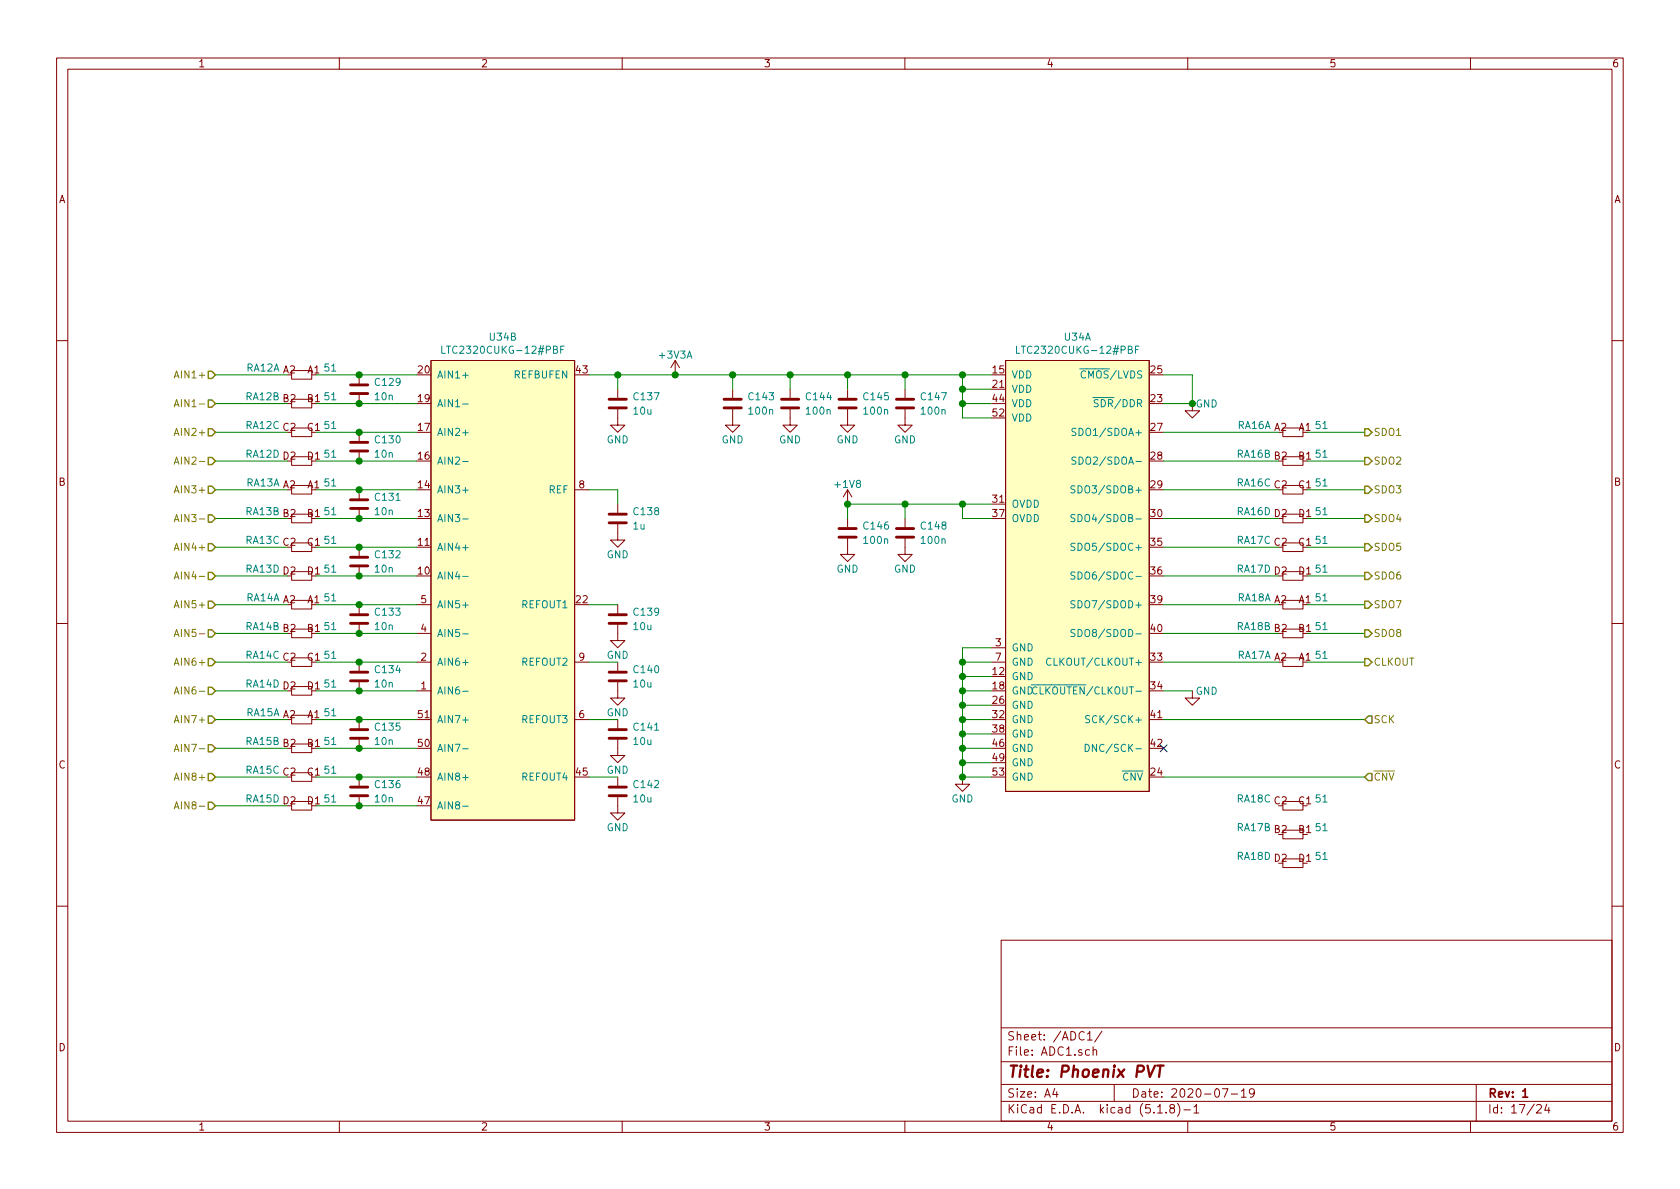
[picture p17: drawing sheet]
EESchema Schematic File Version 4
EELAYER 30 0
EELAYER END
$Descr A4 11693 8268
encoding utf-8
Sheet 17 24
Title "Phoenix PVT"
Date "2020-07-19"
Rev "1"
Comp ""
Comment1 ""
Comment2 ""
Comment3 ""
Comment4 ""
$EndDescr
$Comp
L analog-lt:LTC2320 U34
U 1 1
P 7500 4000
F 0 "U34" H 7500 5665 50  0000 C CNN
F 1 "LTC2320CUKG-12#PBF" H 7500 5574 50  0000 C CNN
F 2 "IC-QFN:QFN52_7.0x8.0_P0.5_EP5.41x6.45" H 7500 4000 50  0001 C CNN
F 3 "" H 6500 4000 50  0001 C CNN
F 4 "LTC2320CUKG-12#PBF" H 7500 4000 50  0001 C CNN "PartName"
	1    7500 4000
	1    0    0    -1  
$EndComp
$Comp
L analog-lt:LTC2320 U34
U 2 1
P 3500 4100
F 0 "U34" H 3500 5865 50  0000 C CNN
F 1 "LTC2320CUKG-12#PBF" H 3500 5774 50  0000 C CNN
F 2 "IC-QFN:QFN52_7.0x8.0_P0.5_EP5.41x6.45" H 3500 4100 50  0001 C CNN
F 3 "" H 2500 4100 50  0001 C CNN
F 4 "LTC2320CUKG-12#PBF" H 3500 4100 50  0001 C CNN "PartName"
	2    3500 4100
	-1   0    0    -1  
$EndComp
Text HLabel 1500 2600 0    50   Input ~ 0
AIN1+
Text HLabel 1500 2800 0    50   Input ~ 0
AIN1-
Text HLabel 1500 3000 0    50   Input ~ 0
AIN2+
Text HLabel 1500 3200 0    50   Input ~ 0
AIN2-
Text HLabel 1500 3400 0    50   Input ~ 0
AIN3+
Text HLabel 1500 3600 0    50   Input ~ 0
AIN3-
Text HLabel 1500 3800 0    50   Input ~ 0
AIN4+
Text HLabel 1500 4000 0    50   Input ~ 0
AIN4-
Text HLabel 1500 4200 0    50   Input ~ 0
AIN5+
Text HLabel 1500 4400 0    50   Input ~ 0
AIN5-
Text HLabel 1500 4600 0    50   Input ~ 0
AIN6+
Text HLabel 1500 4800 0    50   Input ~ 0
AIN6-
Text HLabel 1500 5000 0    50   Input ~ 0
AIN7+
Text HLabel 1500 5200 0    50   Input ~ 0
AIN7-
Text HLabel 1500 5400 0    50   Input ~ 0
AIN8+
Text HLabel 1500 5600 0    50   Input ~ 0
AIN8-
Wire Wire Line
	1500 4000 2000 4000
Wire Wire Line
	2900 3800 2500 3800
Wire Wire Line
	1500 3600 2000 3600
Wire Wire Line
	2900 3400 2500 3400
Wire Wire Line
	1500 3200 2000 3200
Wire Wire Line
	2900 3000 2500 3000
Wire Wire Line
	2900 2800 2500 2800
Wire Wire Line
	1500 2600 2000 2600
$Comp
L passive:C C139
U 1 1
P 4300 4300
F 0 "C139" H 4400 4350 50  0000 L CNN
F 1 "10u" H 4400 4250 50  0000 L CNN
F 2 "Capacitor-Chip:C_CHIP_1005_Hand_NoSilk" H 4400 4200 50  0001 C CNN
F 3 "" H 4325 4400 50  0001 C CNN
F 4 "GRJ155R60J106ME11D" H 4300 4300 50  0001 C CNN "PartName"
	1    4300 4300
	1    0    0    -1  
$EndComp
Wire Wire Line
	4300 4200 4100 4200
$Comp
L supply-alias:GND #PWR0285
U 1 1
P 4300 4400
F 0 "#PWR0285" H 4300 4150 50  0001 C CNN
F 1 "GND" H 4300 4250 50  0000 C CNN
F 2 "" H 4300 4400 50  0001 C CNN
F 3 "" H 4300 4400 50  0001 C CNN
	1    4300 4400
	1    0    0    -1  
$EndComp
$Comp
L passive:C C140
U 1 1
P 4300 4700
F 0 "C140" H 4400 4750 50  0000 L CNN
F 1 "10u" H 4400 4650 50  0000 L CNN
F 2 "Capacitor-Chip:C_CHIP_1005_Hand_NoSilk" H 4400 4600 50  0001 C CNN
F 3 "" H 4325 4800 50  0001 C CNN
F 4 "GRJ155R60J106ME11D" H 4300 4700 50  0001 C CNN "PartName"
	1    4300 4700
	1    0    0    -1  
$EndComp
Wire Wire Line
	4300 4600 4100 4600
$Comp
L supply-alias:GND #PWR0286
U 1 1
P 4300 4800
F 0 "#PWR0286" H 4300 4550 50  0001 C CNN
F 1 "GND" H 4300 4650 50  0000 C CNN
F 2 "" H 4300 4800 50  0001 C CNN
F 3 "" H 4300 4800 50  0001 C CNN
	1    4300 4800
	1    0    0    -1  
$EndComp
$Comp
L passive:C C141
U 1 1
P 4300 5100
F 0 "C141" H 4400 5150 50  0000 L CNN
F 1 "10u" H 4400 5050 50  0000 L CNN
F 2 "Capacitor-Chip:C_CHIP_1005_Hand_NoSilk" H 4400 5000 50  0001 C CNN
F 3 "" H 4325 5200 50  0001 C CNN
F 4 "GRJ155R60J106ME11D" H 4300 5100 50  0001 C CNN "PartName"
	1    4300 5100
	1    0    0    -1  
$EndComp
Wire Wire Line
	4300 5000 4100 5000
$Comp
L supply-alias:GND #PWR0287
U 1 1
P 4300 5200
F 0 "#PWR0287" H 4300 4950 50  0001 C CNN
F 1 "GND" H 4300 5050 50  0000 C CNN
F 2 "" H 4300 5200 50  0001 C CNN
F 3 "" H 4300 5200 50  0001 C CNN
	1    4300 5200
	1    0    0    -1  
$EndComp
$Comp
L passive:C C142
U 1 1
P 4300 5500
F 0 "C142" H 4400 5550 50  0000 L CNN
F 1 "10u" H 4400 5450 50  0000 L CNN
F 2 "Capacitor-Chip:C_CHIP_1005_Hand_NoSilk" H 4400 5400 50  0001 C CNN
F 3 "" H 4325 5600 50  0001 C CNN
F 4 "GRJ155R60J106ME11D" H 4300 5500 50  0001 C CNN "PartName"
	1    4300 5500
	1    0    0    -1  
$EndComp
Wire Wire Line
	4300 5400 4100 5400
$Comp
L supply-alias:GND #PWR0288
U 1 1
P 4300 5600
F 0 "#PWR0288" H 4300 5350 50  0001 C CNN
F 1 "GND" H 4300 5450 50  0000 C CNN
F 2 "" H 4300 5600 50  0001 C CNN
F 3 "" H 4300 5600 50  0001 C CNN
	1    4300 5600
	1    0    0    -1  
$EndComp
Wire Wire Line
	6900 3600 6700 3600
Wire Wire Line
	6700 3600 6700 3500
Connection ~ 6700 3500
Wire Wire Line
	6700 3500 6900 3500
$Comp
L passive:C C148
U 1 1
P 6300 3700
F 0 "C148" H 6400 3750 50  0000 L CNN
F 1 "100n" H 6400 3650 50  0000 L CNN
F 2 "Capacitor-Chip:C_CHIP_1005_Hand_NoSilk" H 6400 3600 50  0001 C CNN
F 3 "" H 6325 3800 50  0001 C CNN
F 4 "GRM155R71H104ME14D" H 6300 3700 50  0001 C CNN "PartName"
	1    6300 3700
	1    0    0    -1  
$EndComp
Wire Wire Line
	6300 3600 6300 3500
Connection ~ 6300 3500
Wire Wire Line
	6300 3500 6700 3500
$Comp
L passive:C C146
U 1 1
P 5900 3700
F 0 "C146" H 6000 3750 50  0000 L CNN
F 1 "100n" H 6000 3650 50  0000 L CNN
F 2 "Capacitor-Chip:C_CHIP_1005_Hand_NoSilk" H 6000 3600 50  0001 C CNN
F 3 "" H 5925 3800 50  0001 C CNN
F 4 "GRM155R71H104ME14D" H 5900 3700 50  0001 C CNN "PartName"
	1    5900 3700
	1    0    0    -1  
$EndComp
Wire Wire Line
	5900 3600 5900 3500
Wire Wire Line
	5900 3500 6300 3500
$Comp
L supply-alias:GND #PWR0294
U 1 1
P 5900 3800
F 0 "#PWR0294" H 5900 3550 50  0001 C CNN
F 1 "GND" H 5900 3650 50  0000 C CNN
F 2 "" H 5900 3800 50  0001 C CNN
F 3 "" H 5900 3800 50  0001 C CNN
	1    5900 3800
	1    0    0    -1  
$EndComp
$Comp
L supply-alias:GND #PWR0296
U 1 1
P 6300 3800
F 0 "#PWR0296" H 6300 3550 50  0001 C CNN
F 1 "GND" H 6300 3650 50  0000 C CNN
F 2 "" H 6300 3800 50  0001 C CNN
F 3 "" H 6300 3800 50  0001 C CNN
	1    6300 3800
	1    0    0    -1  
$EndComp
$Comp
L supply-alias:GND #PWR0297
U 1 1
P 6700 5400
F 0 "#PWR0297" H 6700 5150 50  0001 C CNN
F 1 "GND" H 6700 5250 50  0000 C CNN
F 2 "" H 6700 5400 50  0001 C CNN
F 3 "" H 6700 5400 50  0001 C CNN
	1    6700 5400
	1    0    0    -1  
$EndComp
Wire Wire Line
	6700 5400 6700 5300
Wire Wire Line
	6700 4500 6900 4500
Wire Wire Line
	6900 4600 6700 4600
Connection ~ 6700 4600
Wire Wire Line
	6700 4600 6700 4500
Wire Wire Line
	6700 4700 6900 4700
Connection ~ 6700 4700
Wire Wire Line
	6700 4700 6700 4600
Wire Wire Line
	6900 4800 6700 4800
Connection ~ 6700 4800
Wire Wire Line
	6700 4800 6700 4700
Wire Wire Line
	6700 4900 6900 4900
Connection ~ 6700 4900
Wire Wire Line
	6700 4900 6700 4800
Wire Wire Line
	6900 5000 6700 5000
Connection ~ 6700 5000
Wire Wire Line
	6700 5000 6700 4900
Wire Wire Line
	6700 5100 6900 5100
Connection ~ 6700 5100
Wire Wire Line
	6700 5100 6700 5000
Wire Wire Line
	6900 5200 6700 5200
Connection ~ 6700 5200
Wire Wire Line
	6700 5200 6700 5100
Wire Wire Line
	6700 5300 6900 5300
Connection ~ 6700 5300
Wire Wire Line
	6700 5300 6700 5200
Wire Wire Line
	6900 5400 6700 5400
Connection ~ 6700 5400
$Comp
L passive:C C147
U 1 1
P 6300 2800
F 0 "C147" H 6400 2850 50  0000 L CNN
F 1 "100n" H 6400 2750 50  0000 L CNN
F 2 "Capacitor-Chip:C_CHIP_1005_Hand_NoSilk" H 6400 2700 50  0001 C CNN
F 3 "" H 6325 2900 50  0001 C CNN
F 4 "GRM155R71H104ME14D" H 6300 2800 50  0001 C CNN "PartName"
	1    6300 2800
	1    0    0    -1  
$EndComp
Wire Wire Line
	6900 2900 6700 2900
Wire Wire Line
	6700 2900 6700 2800
Wire Wire Line
	6700 2600 6900 2600
Wire Wire Line
	4300 2700 4300 2600
Connection ~ 6700 2600
Wire Wire Line
	6700 2700 6900 2700
Connection ~ 6700 2700
Wire Wire Line
	6700 2700 6700 2600
Wire Wire Line
	6900 2800 6700 2800
Connection ~ 6700 2800
Wire Wire Line
	6700 2800 6700 2700
Wire Wire Line
	6300 2700 6300 2600
$Comp
L supply-alias:GND #PWR0295
U 1 1
P 6300 2900
F 0 "#PWR0295" H 6300 2650 50  0001 C CNN
F 1 "GND" H 6300 2750 50  0000 C CNN
F 2 "" H 6300 2900 50  0001 C CNN
F 3 "" H 6300 2900 50  0001 C CNN
	1    6300 2900
	1    0    0    -1  
$EndComp
$Comp
L passive:C C145
U 1 1
P 5900 2800
F 0 "C145" H 6000 2850 50  0000 L CNN
F 1 "100n" H 6000 2750 50  0000 L CNN
F 2 "Capacitor-Chip:C_CHIP_1005_Hand_NoSilk" H 6000 2700 50  0001 C CNN
F 3 "" H 5925 2900 50  0001 C CNN
F 4 "GRM155R71H104ME14D" H 5900 2800 50  0001 C CNN "PartName"
	1    5900 2800
	1    0    0    -1  
$EndComp
Wire Wire Line
	5900 2700 5900 2600
$Comp
L supply-alias:GND #PWR0292
U 1 1
P 5900 2900
F 0 "#PWR0292" H 5900 2650 50  0001 C CNN
F 1 "GND" H 5900 2750 50  0000 C CNN
F 2 "" H 5900 2900 50  0001 C CNN
F 3 "" H 5900 2900 50  0001 C CNN
	1    5900 2900
	1    0    0    -1  
$EndComp
$Comp
L passive:C C144
U 1 1
P 5500 2800
F 0 "C144" H 5600 2850 50  0000 L CNN
F 1 "100n" H 5600 2750 50  0000 L CNN
F 2 "Capacitor-Chip:C_CHIP_1005_Hand_NoSilk" H 5600 2700 50  0001 C CNN
F 3 "" H 5525 2900 50  0001 C CNN
F 4 "GRM155R71H104ME14D" H 5500 2800 50  0001 C CNN "PartName"
	1    5500 2800
	1    0    0    -1  
$EndComp
Wire Wire Line
	5500 2700 5500 2600
$Comp
L supply-alias:GND #PWR0291
U 1 1
P 5500 2900
F 0 "#PWR0291" H 5500 2650 50  0001 C CNN
F 1 "GND" H 5500 2750 50  0000 C CNN
F 2 "" H 5500 2900 50  0001 C CNN
F 3 "" H 5500 2900 50  0001 C CNN
	1    5500 2900
	1    0    0    -1  
$EndComp
Wire Wire Line
	8100 5400 9500 5400
$Comp
L passive:C C137
U 1 1
P 4300 2800
F 0 "C137" H 4400 2850 50  0000 L CNN
F 1 "10u" H 4400 2750 50  0000 L CNN
F 2 "Capacitor-Chip:C_CHIP_1005_Hand_NoSilk" H 4400 2700 50  0001 C CNN
F 3 "" H 4325 2900 50  0001 C CNN
F 4 "GRJ155R60J106ME11D" H 4300 2800 50  0001 C CNN "PartName"
	1    4300 2800
	1    0    0    -1  
$EndComp
$Comp
L supply-alias:GND #PWR0283
U 1 1
P 4300 2900
F 0 "#PWR0283" H 4300 2650 50  0001 C CNN
F 1 "GND" H 4300 2750 50  0000 C CNN
F 2 "" H 4300 2900 50  0001 C CNN
F 3 "" H 4300 2900 50  0001 C CNN
	1    4300 2900
	1    0    0    -1  
$EndComp
$Comp
L passive:R_Array_4 RA12
U 1 1
P 2100 2600
F 0 "RA12" V 2050 2450 50  0000 R CNN
F 1 "51" V 2050 2750 50  0000 L CNN
F 2 "Resistor-Chip:R_CHIP_4x1005_CONCAVE" H 2100 2600 50  0001 C CNN
F 3 "" H 2100 2600 50  0001 C CNN
F 4 "EXB-N8V510JX" H 2100 2600 50  0001 C CNN "PartName"
	1    2100 2600
	0    1    1    0   
$EndComp
$Comp
L passive:R_Array_4 RA12
U 2 1
P 2100 2800
F 0 "RA12" V 2050 2650 50  0000 R CNN
F 1 "51" V 2050 2950 50  0000 L CNN
F 2 "Resistor-Chip:R_CHIP_4x1005_CONCAVE" H 2100 2800 50  0001 C CNN
F 3 "" H 2100 2800 50  0001 C CNN
F 4 "EXB-N8V510JX" H 2100 2800 50  0001 C CNN "PartName"
	2    2100 2800
	0    1    1    0   
$EndComp
Wire Wire Line
	2200 3200 2500 3200
Wire Wire Line
	2000 3000 1500 3000
Wire Wire Line
	2000 2800 1500 2800
Wire Wire Line
	2200 2600 2500 2600
$Comp
L passive:R_Array_4 RA13
U 1 1
P 2100 3400
F 0 "RA13" V 2050 3250 50  0000 R CNN
F 1 "51" V 2050 3550 50  0000 L CNN
F 2 "Resistor-Chip:R_CHIP_4x1005_CONCAVE" H 2100 3400 50  0001 C CNN
F 3 "" H 2100 3400 50  0001 C CNN
F 4 "EXB-N8V510JX" H 2100 3400 50  0001 C CNN "PartName"
	1    2100 3400
	0    1    1    0   
$EndComp
Wire Wire Line
	2000 3400 1500 3400
$Comp
L passive:R_Array_4 RA13
U 2 1
P 2100 3600
F 0 "RA13" V 2050 3450 50  0000 R CNN
F 1 "51" V 2050 3750 50  0000 L CNN
F 2 "Resistor-Chip:R_CHIP_4x1005_CONCAVE" H 2100 3600 50  0001 C CNN
F 3 "" H 2100 3600 50  0001 C CNN
F 4 "EXB-N8V510JX" H 2100 3600 50  0001 C CNN "PartName"
	2    2100 3600
	0    1    1    0   
$EndComp
Wire Wire Line
	2200 3600 2500 3600
$Comp
L passive:R_Array_4 RA13
U 3 1
P 2100 3800
F 0 "RA13" V 2050 3650 50  0000 R CNN
F 1 "51" V 2050 3950 50  0000 L CNN
F 2 "Resistor-Chip:R_CHIP_4x1005_CONCAVE" H 2100 3800 50  0001 C CNN
F 3 "" H 2100 3800 50  0001 C CNN
F 4 "EXB-N8V510JX" H 2100 3800 50  0001 C CNN "PartName"
	3    2100 3800
	0    1    1    0   
$EndComp
Wire Wire Line
	2000 3800 1500 3800
$Comp
L passive:R_Array_4 RA13
U 4 1
P 2100 4000
F 0 "RA13" V 2050 3850 50  0000 R CNN
F 1 "51" V 2050 4150 50  0000 L CNN
F 2 "Resistor-Chip:R_CHIP_4x1005_CONCAVE" H 2100 4000 50  0001 C CNN
F 3 "" H 2100 4000 50  0001 C CNN
F 4 "EXB-N8V510JX" H 2100 4000 50  0001 C CNN "PartName"
	4    2100 4000
	0    1    1    0   
$EndComp
Wire Wire Line
	2200 4000 2500 4000
Wire Wire Line
	1500 4800 2000 4800
Wire Wire Line
	2900 4600 2500 4600
Wire Wire Line
	1500 4400 2000 4400
Wire Wire Line
	2900 4200 2500 4200
$Comp
L passive:R_Array_4 RA14
U 1 1
P 2100 4200
F 0 "RA14" V 2050 4050 50  0000 R CNN
F 1 "51" V 2050 4350 50  0000 L CNN
F 2 "Resistor-Chip:R_CHIP_4x1005_CONCAVE" H 2100 4200 50  0001 C CNN
F 3 "" H 2100 4200 50  0001 C CNN
F 4 "EXB-N8V510JX" H 2100 4200 50  0001 C CNN "PartName"
	1    2100 4200
	0    1    1    0   
$EndComp
Wire Wire Line
	2000 4200 1500 4200
$Comp
L passive:R_Array_4 RA14
U 2 1
P 2100 4400
F 0 "RA14" V 2050 4250 50  0000 R CNN
F 1 "51" V 2050 4550 50  0000 L CNN
F 2 "Resistor-Chip:R_CHIP_4x1005_CONCAVE" H 2100 4400 50  0001 C CNN
F 3 "" H 2100 4400 50  0001 C CNN
F 4 "EXB-N8V510JX" H 2100 4400 50  0001 C CNN "PartName"
	2    2100 4400
	0    1    1    0   
$EndComp
Wire Wire Line
	2200 4400 2500 4400
$Comp
L passive:R_Array_4 RA14
U 3 1
P 2100 4600
F 0 "RA14" V 2050 4450 50  0000 R CNN
F 1 "51" V 2050 4750 50  0000 L CNN
F 2 "Resistor-Chip:R_CHIP_4x1005_CONCAVE" H 2100 4600 50  0001 C CNN
F 3 "" H 2100 4600 50  0001 C CNN
F 4 "EXB-N8V510JX" H 2100 4600 50  0001 C CNN "PartName"
	3    2100 4600
	0    1    1    0   
$EndComp
Wire Wire Line
	2000 4600 1500 4600
$Comp
L passive:R_Array_4 RA14
U 4 1
P 2100 4800
F 0 "RA14" V 2050 4650 50  0000 R CNN
F 1 "51" V 2050 4950 50  0000 L CNN
F 2 "Resistor-Chip:R_CHIP_4x1005_CONCAVE" H 2100 4800 50  0001 C CNN
F 3 "" H 2100 4800 50  0001 C CNN
F 4 "EXB-N8V510JX" H 2100 4800 50  0001 C CNN "PartName"
	4    2100 4800
	0    1    1    0   
$EndComp
Wire Wire Line
	2200 4800 2500 4800
Wire Wire Line
	1500 5600 2000 5600
Wire Wire Line
	2900 5400 2500 5400
Wire Wire Line
	1500 5200 2000 5200
Wire Wire Line
	2900 5000 2500 5000
$Comp
L passive:R_Array_4 RA15
U 1 1
P 2100 5000
F 0 "RA15" V 2050 4850 50  0000 R CNN
F 1 "51" V 2050 5150 50  0000 L CNN
F 2 "Resistor-Chip:R_CHIP_4x1005_CONCAVE" H 2100 5000 50  0001 C CNN
F 3 "" H 2100 5000 50  0001 C CNN
F 4 "EXB-N8V510JX" H 2100 5000 50  0001 C CNN "PartName"
	1    2100 5000
	0    1    1    0   
$EndComp
Wire Wire Line
	2000 5000 1500 5000
$Comp
L passive:R_Array_4 RA15
U 2 1
P 2100 5200
F 0 "RA15" V 2050 5050 50  0000 R CNN
F 1 "51" V 2050 5350 50  0000 L CNN
F 2 "Resistor-Chip:R_CHIP_4x1005_CONCAVE" H 2100 5200 50  0001 C CNN
F 3 "" H 2100 5200 50  0001 C CNN
F 4 "EXB-N8V510JX" H 2100 5200 50  0001 C CNN "PartName"
	2    2100 5200
	0    1    1    0   
$EndComp
Wire Wire Line
	2200 5200 2500 5200
$Comp
L passive:R_Array_4 RA15
U 3 1
P 2100 5400
F 0 "RA15" V 2050 5250 50  0000 R CNN
F 1 "51" V 2050 5550 50  0000 L CNN
F 2 "Resistor-Chip:R_CHIP_4x1005_CONCAVE" H 2100 5400 50  0001 C CNN
F 3 "" H 2100 5400 50  0001 C CNN
F 4 "EXB-N8V510JX" H 2100 5400 50  0001 C CNN "PartName"
	3    2100 5400
	0    1    1    0   
$EndComp
Wire Wire Line
	2000 5400 1500 5400
$Comp
L passive:R_Array_4 RA15
U 4 1
P 2100 5600
F 0 "RA15" V 2050 5450 50  0000 R CNN
F 1 "51" V 2050 5750 50  0000 L CNN
F 2 "Resistor-Chip:R_CHIP_4x1005_CONCAVE" H 2100 5600 50  0001 C CNN
F 3 "" H 2100 5600 50  0001 C CNN
F 4 "EXB-N8V510JX" H 2100 5600 50  0001 C CNN "PartName"
	4    2100 5600
	0    1    1    0   
$EndComp
Wire Wire Line
	2200 5600 2500 5600
$Comp
L passive:C C129
U 1 1
P 2500 2700
F 0 "C129" H 2600 2750 50  0000 L CNN
F 1 "10n" H 2600 2650 50  0000 L CNN
F 2 "Capacitor-Chip:C_CHIP_1005_Hand_NoSilk" H 2600 2600 50  0001 C CNN
F 3 "" H 2525 2800 50  0001 C CNN
F 4 "GRM155B11E103K" H 2500 2700 50  0001 C CNN "PartName"
F 5 "P板" H 2500 2700 50  0001 C CNN "Supplier"
	1    2500 2700
	1    0    0    -1  
$EndComp
Connection ~ 2500 2600
Wire Wire Line
	2500 2600 2900 2600
Connection ~ 2500 2800
Wire Wire Line
	2500 2800 2200 2800
$Comp
L passive:C C130
U 1 1
P 2500 3100
F 0 "C130" H 2600 3150 50  0000 L CNN
F 1 "10n" H 2600 3050 50  0000 L CNN
F 2 "Capacitor-Chip:C_CHIP_1005_Hand_NoSilk" H 2600 3000 50  0001 C CNN
F 3 "" H 2525 3200 50  0001 C CNN
F 4 "GRM155B11E103K" H 2500 3100 50  0001 C CNN "PartName"
F 5 "P板" H 2500 3100 50  0001 C CNN "Supplier"
	1    2500 3100
	1    0    0    -1  
$EndComp
Connection ~ 2500 3000
Wire Wire Line
	2500 3000 2200 3000
Connection ~ 2500 3200
Wire Wire Line
	2500 3200 2900 3200
Connection ~ 2500 3400
Wire Wire Line
	2500 3400 2200 3400
Connection ~ 2500 3600
Wire Wire Line
	2500 3600 2900 3600
Connection ~ 2500 3800
Wire Wire Line
	2500 3800 2200 3800
Connection ~ 2500 4000
Wire Wire Line
	2500 4000 2900 4000
$Comp
L passive:C C133
U 1 1
P 2500 4300
F 0 "C133" H 2600 4350 50  0000 L CNN
F 1 "10n" H 2600 4250 50  0000 L CNN
F 2 "Capacitor-Chip:C_CHIP_1005_Hand_NoSilk" H 2600 4200 50  0001 C CNN
F 3 "" H 2525 4400 50  0001 C CNN
F 4 "GRM155B11E103K" H 2500 4300 50  0001 C CNN "PartName"
F 5 "P板" H 2500 4300 50  0001 C CNN "Supplier"
	1    2500 4300
	1    0    0    -1  
$EndComp
Connection ~ 2500 4200
Wire Wire Line
	2500 4200 2200 4200
Connection ~ 2500 4400
Wire Wire Line
	2500 4400 2900 4400
$Comp
L passive:C C134
U 1 1
P 2500 4700
F 0 "C134" H 2600 4750 50  0000 L CNN
F 1 "10n" H 2600 4650 50  0000 L CNN
F 2 "Capacitor-Chip:C_CHIP_1005_Hand_NoSilk" H 2600 4600 50  0001 C CNN
F 3 "" H 2525 4800 50  0001 C CNN
F 4 "GRM155B11E103K" H 2500 4700 50  0001 C CNN "PartName"
F 5 "P板" H 2500 4700 50  0001 C CNN "Supplier"
	1    2500 4700
	1    0    0    -1  
$EndComp
Connection ~ 2500 4600
Wire Wire Line
	2500 4600 2200 4600
Connection ~ 2500 4800
Wire Wire Line
	2500 4800 2900 4800
$Comp
L passive:C C135
U 1 1
P 2500 5100
F 0 "C135" H 2600 5150 50  0000 L CNN
F 1 "10n" H 2600 5050 50  0000 L CNN
F 2 "Capacitor-Chip:C_CHIP_1005_Hand_NoSilk" H 2600 5000 50  0001 C CNN
F 3 "" H 2525 5200 50  0001 C CNN
F 4 "GRM155B11E103K" H 2500 5100 50  0001 C CNN "PartName"
F 5 "P板" H 2500 5100 50  0001 C CNN "Supplier"
	1    2500 5100
	1    0    0    -1  
$EndComp
Connection ~ 2500 5000
Wire Wire Line
	2500 5000 2200 5000
Connection ~ 2500 5200
Wire Wire Line
	2500 5200 2900 5200
$Comp
L passive:C C136
U 1 1
P 2500 5500
F 0 "C136" H 2600 5550 50  0000 L CNN
F 1 "10n" H 2600 5450 50  0000 L CNN
F 2 "Capacitor-Chip:C_CHIP_1005_Hand_NoSilk" H 2600 5400 50  0001 C CNN
F 3 "" H 2525 5600 50  0001 C CNN
F 4 "GRM155B11E103K" H 2500 5500 50  0001 C CNN "PartName"
F 5 "P板" H 2500 5500 50  0001 C CNN "Supplier"
	1    2500 5500
	1    0    0    -1  
$EndComp
Connection ~ 2500 5400
Wire Wire Line
	2500 5400 2200 5400
Connection ~ 2500 5600
Wire Wire Line
	2500 5600 2900 5600
$Comp
L passive:C C138
U 1 1
P 4300 3600
F 0 "C138" H 4400 3650 50  0000 L CNN
F 1 "1u" H 4400 3550 50  0000 L CNN
F 2 "Capacitor-Chip:C_CHIP_1005_Hand_NoSilk" H 4400 3500 50  0001 C CNN
F 3 "" H 4325 3700 50  0001 C CNN
F 4 "TMK105BJ105MV-F" H 4300 3600 50  0001 C CNN "PartName"
	1    4300 3600
	1    0    0    -1  
$EndComp
$Comp
L supply-alias:GND #PWR0284
U 1 1
P 4300 3700
F 0 "#PWR0284" H 4300 3450 50  0001 C CNN
F 1 "GND" H 4300 3550 50  0000 C CNN
F 2 "" H 4300 3700 50  0001 C CNN
F 3 "" H 4300 3700 50  0001 C CNN
	1    4300 3700
	1    0    0    -1  
$EndComp
Wire Wire Line
	4300 3500 4300 3400
Wire Wire Line
	4300 3400 4100 3400
$Comp
L passive:C C143
U 1 1
P 5100 2800
F 0 "C143" H 5200 2850 50  0000 L CNN
F 1 "100n" H 5200 2750 50  0000 L CNN
F 2 "Capacitor-Chip:C_CHIP_1005_Hand_NoSilk" H 5200 2700 50  0001 C CNN
F 3 "" H 5125 2900 50  0001 C CNN
F 4 "GRM155R71H104ME14D" H 5100 2800 50  0001 C CNN "PartName"
	1    5100 2800
	1    0    0    -1  
$EndComp
Wire Wire Line
	5100 2700 5100 2600
$Comp
L supply-alias:GND #PWR0290
U 1 1
P 5100 2900
F 0 "#PWR0290" H 5100 2650 50  0001 C CNN
F 1 "GND" H 5100 2750 50  0000 C CNN
F 2 "" H 5100 2900 50  0001 C CNN
F 3 "" H 5100 2900 50  0001 C CNN
	1    5100 2900
	1    0    0    -1  
$EndComp
Connection ~ 4700 2600
Text HLabel 9500 3000 2    50   Output ~ 0
SDO1
Text HLabel 9500 3200 2    50   Output ~ 0
SDO2
Text HLabel 9500 3400 2    50   Output ~ 0
SDO3
Text HLabel 9500 3600 2    50   Output ~ 0
SDO4
Text HLabel 9500 3800 2    50   Output ~ 0
SDO5
Text HLabel 9500 4000 2    50   Output ~ 0
SDO6
Text HLabel 9500 4200 2    50   Output ~ 0
SDO7
Text HLabel 9500 4400 2    50   Output ~ 0
SDO8
Text HLabel 9500 4600 2    50   Output ~ 0
CLKOUT
Text HLabel 9500 5000 2    50   Input ~ 0
SCK
Text HLabel 9500 5400 2    50   Input ~ 0
~CNV
$Comp
L supply-alias:GND #PWR0298
U 1 1
P 8300 2800
F 0 "#PWR0298" H 8300 2550 50  0001 C CNN
F 1 "GND" H 8400 2800 50  0000 C CNN
F 2 "" H 8300 2800 50  0001 C CNN
F 3 "" H 8300 2800 50  0001 C CNN
	1    8300 2800
	1    0    0    -1  
$EndComp
$Comp
L passive:R_Array_4 RA12
U 4 1
P 2100 3200
F 0 "RA12" V 2050 3050 50  0000 R CNN
F 1 "51" V 2050 3350 50  0000 L CNN
F 2 "Resistor-Chip:R_CHIP_4x1005_CONCAVE" H 2100 3200 50  0001 C CNN
F 3 "" H 2100 3200 50  0001 C CNN
F 4 "EXB-N8V510JX" H 2100 3200 50  0001 C CNN "PartName"
	4    2100 3200
	0    1    1    0   
$EndComp
$Comp
L passive:R_Array_4 RA12
U 3 1
P 2100 3000
F 0 "RA12" V 2050 2850 50  0000 R CNN
F 1 "51" V 2050 3150 50  0000 L CNN
F 2 "Resistor-Chip:R_CHIP_4x1005_CONCAVE" H 2100 3000 50  0001 C CNN
F 3 "" H 2100 3000 50  0001 C CNN
F 4 "EXB-N8V510JX" H 2100 3000 50  0001 C CNN "PartName"
	3    2100 3000
	0    1    1    0   
$EndComp
Wire Wire Line
	8100 3000 8900 3000
Wire Wire Line
	8100 3200 8900 3200
Wire Wire Line
	8100 3400 8900 3400
Wire Wire Line
	8100 3600 8900 3600
Wire Wire Line
	8100 3800 8900 3800
Wire Wire Line
	8100 4000 8900 4000
Wire Wire Line
	8100 4200 8900 4200
Wire Wire Line
	8100 4400 8900 4400
Wire Wire Line
	8100 4600 8900 4600
Wire Wire Line
	8100 2600 8300 2600
$Comp
L supply-value:+1V8 #PWR0293
U 1 1
P 5900 3500
F 0 "#PWR0293" H 5900 3350 50  0001 C CNN
F 1 "+1V8" H 5900 3640 50  0000 C CNN
F 2 "" H 5900 3500 50  0001 C CNN
F 3 "" H 5900 3500 50  0001 C CNN
	1    5900 3500
	1    0    0    -1  
$EndComp
Connection ~ 5900 3500
$Comp
L passive:R_Array_4 RA16
U 1 1
P 9000 3000
F 0 "RA16" V 8950 2850 50  0000 R CNN
F 1 "51" V 8950 3150 50  0000 L CNN
F 2 "Resistor-Chip:R_CHIP_4x1005_CONCAVE" H 9000 3000 50  0001 C CNN
F 3 "" H 9000 3000 50  0001 C CNN
F 4 "EXB-N8V510JX" H 9000 3000 50  0001 C CNN "PartName"
	1    9000 3000
	0    1    1    0   
$EndComp
$Comp
L passive:R_Array_4 RA16
U 2 1
P 9000 3200
F 0 "RA16" V 8950 3050 50  0000 R CNN
F 1 "51" V 8950 3350 50  0000 L CNN
F 2 "Resistor-Chip:R_CHIP_4x1005_CONCAVE" H 9000 3200 50  0001 C CNN
F 3 "" H 9000 3200 50  0001 C CNN
F 4 "EXB-N8V510JX" H 9000 3200 50  0001 C CNN "PartName"
	2    9000 3200
	0    1    1    0   
$EndComp
$Comp
L passive:R_Array_4 RA16
U 4 1
P 9000 3600
F 0 "RA16" V 8950 3450 50  0000 R CNN
F 1 "51" V 8950 3750 50  0000 L CNN
F 2 "Resistor-Chip:R_CHIP_4x1005_CONCAVE" H 9000 3600 50  0001 C CNN
F 3 "" H 9000 3600 50  0001 C CNN
F 4 "EXB-N8V510JX" H 9000 3600 50  0001 C CNN "PartName"
	4    9000 3600
	0    1    1    0   
$EndComp
$Comp
L passive:R_Array_4 RA16
U 3 1
P 9000 3400
F 0 "RA16" V 8950 3250 50  0000 R CNN
F 1 "51" V 8950 3550 50  0000 L CNN
F 2 "Resistor-Chip:R_CHIP_4x1005_CONCAVE" H 9000 3400 50  0001 C CNN
F 3 "" H 9000 3400 50  0001 C CNN
F 4 "EXB-N8V510JX" H 9000 3400 50  0001 C CNN "PartName"
	3    9000 3400
	0    1    1    0   
$EndComp
$Comp
L passive:R_Array_4 RA18
U 1 1
P 9000 4200
F 0 "RA18" V 8950 4050 50  0000 R CNN
F 1 "51" V 8950 4350 50  0000 L CNN
F 2 "Resistor-Chip:R_CHIP_4x1005_CONCAVE" H 9000 4200 50  0001 C CNN
F 3 "" H 9000 4200 50  0001 C CNN
F 4 "EXB-N8V510JX" H 9000 4200 50  0001 C CNN "PartName"
	1    9000 4200
	0    1    1    0   
$EndComp
$Comp
L passive:R_Array_4 RA18
U 2 1
P 9000 4400
F 0 "RA18" V 8950 4250 50  0000 R CNN
F 1 "51" V 8950 4550 50  0000 L CNN
F 2 "Resistor-Chip:R_CHIP_4x1005_CONCAVE" H 9000 4400 50  0001 C CNN
F 3 "" H 9000 4400 50  0001 C CNN
F 4 "EXB-N8V510JX" H 9000 4400 50  0001 C CNN "PartName"
	2    9000 4400
	0    1    1    0   
$EndComp
$Comp
L passive:R_Array_4 RA18
U 4 1
P 9000 6000
F 0 "RA18" V 8950 5850 50  0000 R CNN
F 1 "51" V 8950 6150 50  0000 L CNN
F 2 "Resistor-Chip:R_CHIP_4x1005_CONCAVE" H 9000 6000 50  0001 C CNN
F 3 "" H 9000 6000 50  0001 C CNN
F 4 "EXB-N8V510JX" H 9000 6000 50  0001 C CNN "PartName"
	4    9000 6000
	0    1    1    0   
$EndComp
Wire Wire Line
	9100 3000 9500 3000
Wire Wire Line
	9100 3200 9500 3200
Wire Wire Line
	9100 3600 9500 3600
Wire Wire Line
	9100 3400 9500 3400
Wire Wire Line
	9100 3800 9500 3800
Wire Wire Line
	9100 4000 9500 4000
Wire Wire Line
	9100 4400 9500 4400
Wire Wire Line
	9100 4200 9500 4200
$Comp
L passive:R_Array_4 RA17
U 1 1
P 9000 4600
F 0 "RA17" V 8950 4450 50  0000 R CNN
F 1 "51" V 8950 4750 50  0000 L CNN
F 2 "Resistor-Chip:R_CHIP_4x1005_CONCAVE" H 9000 4600 50  0001 C CNN
F 3 "" H 9000 4600 50  0001 C CNN
F 4 "EXB-N8V510JX" H 9000 4600 50  0001 C CNN "PartName"
	1    9000 4600
	0    1    1    0   
$EndComp
$Comp
L passive:R_Array_4 RA17
U 2 1
P 9000 5800
F 0 "RA17" V 8950 5650 50  0000 R CNN
F 1 "51" V 8950 5950 50  0000 L CNN
F 2 "Resistor-Chip:R_CHIP_4x1005_CONCAVE" H 9000 5800 50  0001 C CNN
F 3 "" H 9000 5800 50  0001 C CNN
F 4 "EXB-N8V510JX" H 9000 5800 50  0001 C CNN "PartName"
	2    9000 5800
	0    1    1    0   
$EndComp
$Comp
L passive:R_Array_4 RA17
U 4 1
P 9000 4000
F 0 "RA17" V 8950 3850 50  0000 R CNN
F 1 "51" V 8950 4150 50  0000 L CNN
F 2 "Resistor-Chip:R_CHIP_4x1005_CONCAVE" H 9000 4000 50  0001 C CNN
F 3 "" H 9000 4000 50  0001 C CNN
F 4 "EXB-N8V510JX" H 9000 4000 50  0001 C CNN "PartName"
	4    9000 4000
	0    1    1    0   
$EndComp
$Comp
L passive:R_Array_4 RA17
U 3 1
P 9000 3800
F 0 "RA17" V 8950 3650 50  0000 R CNN
F 1 "51" V 8950 3950 50  0000 L CNN
F 2 "Resistor-Chip:R_CHIP_4x1005_CONCAVE" H 9000 3800 50  0001 C CNN
F 3 "" H 9000 3800 50  0001 C CNN
F 4 "EXB-N8V510JX" H 9000 3800 50  0001 C CNN "PartName"
	3    9000 3800
	0    1    1    0   
$EndComp
Wire Wire Line
	9100 4600 9500 4600
$Comp
L passive:C C131
U 1 1
P 2500 3500
F 0 "C131" H 2600 3550 50  0000 L CNN
F 1 "10n" H 2600 3450 50  0000 L CNN
F 2 "Capacitor-Chip:C_CHIP_1005_Hand_NoSilk" H 2600 3400 50  0001 C CNN
F 3 "" H 2525 3600 50  0001 C CNN
F 4 "GRM155B11E103K" H 2500 3500 50  0001 C CNN "PartName"
F 5 "P板" H 2500 3500 50  0001 C CNN "Supplier"
	1    2500 3500
	1    0    0    -1  
$EndComp
$Comp
L passive:C C132
U 1 1
P 2500 3900
F 0 "C132" H 2600 3950 50  0000 L CNN
F 1 "10n" H 2600 3850 50  0000 L CNN
F 2 "Capacitor-Chip:C_CHIP_1005_Hand_NoSilk" H 2600 3800 50  0001 C CNN
F 3 "" H 2525 4000 50  0001 C CNN
F 4 "GRM155B11E103K" H 2500 3900 50  0001 C CNN "PartName"
F 5 "P板" H 2500 3900 50  0001 C CNN "Supplier"
	1    2500 3900
	1    0    0    -1  
$EndComp
Wire Wire Line
	8100 2800 8300 2800
Wire Wire Line
	8300 2800 8300 2600
Connection ~ 8300 2800
$Comp
L supply-value:+3V3A #PWR0289
U 1 1
P 4700 2600
F 0 "#PWR0289" H 4700 2450 50  0001 C CNN
F 1 "+3V3A" H 4700 2740 50  0000 C CNN
F 2 "" H 4700 2600 50  0001 C CNN
F 3 "" H 4700 2600 50  0001 C CNN
	1    4700 2600
	1    0    0    -1  
$EndComp
Wire Wire Line
	4100 2600 4300 2600
Connection ~ 4300 2600
Wire Wire Line
	4300 2600 4700 2600
Connection ~ 5100 2600
Wire Wire Line
	5100 2600 4700 2600
Connection ~ 5500 2600
Connection ~ 5900 2600
Connection ~ 6300 2600
Wire Wire Line
	6300 2600 6700 2600
Wire Wire Line
	5900 2600 6300 2600
Wire Wire Line
	5100 2600 5500 2600
Wire Wire Line
	5500 2600 5900 2600
$Comp
L passive:R_Array_4 RA18
U 3 1
P 9000 5600
F 0 "RA18" V 8950 5450 50  0000 R CNN
F 1 "51" V 8950 5750 50  0000 L CNN
F 2 "Resistor-Chip:R_CHIP_4x1005_CONCAVE" H 9000 5600 50  0001 C CNN
F 3 "" H 9000 5600 50  0001 C CNN
F 4 "EXB-N8V510JX" H 9000 5600 50  0001 C CNN "PartName"
	3    9000 5600
	0    1    1    0   
$EndComp
NoConn ~ 8100 5200
$Comp
L supply-alias:GND #PWR0299
U 1 1
P 8300 4800
F 0 "#PWR0299" H 8300 4550 50  0001 C CNN
F 1 "GND" H 8400 4800 50  0000 C CNN
F 2 "" H 8300 4800 50  0001 C CNN
F 3 "" H 8300 4800 50  0001 C CNN
	1    8300 4800
	1    0    0    -1  
$EndComp
Wire Wire Line
	8300 4800 8100 4800
Wire Wire Line
	8100 5000 9500 5000
$EndSCHEMATC
